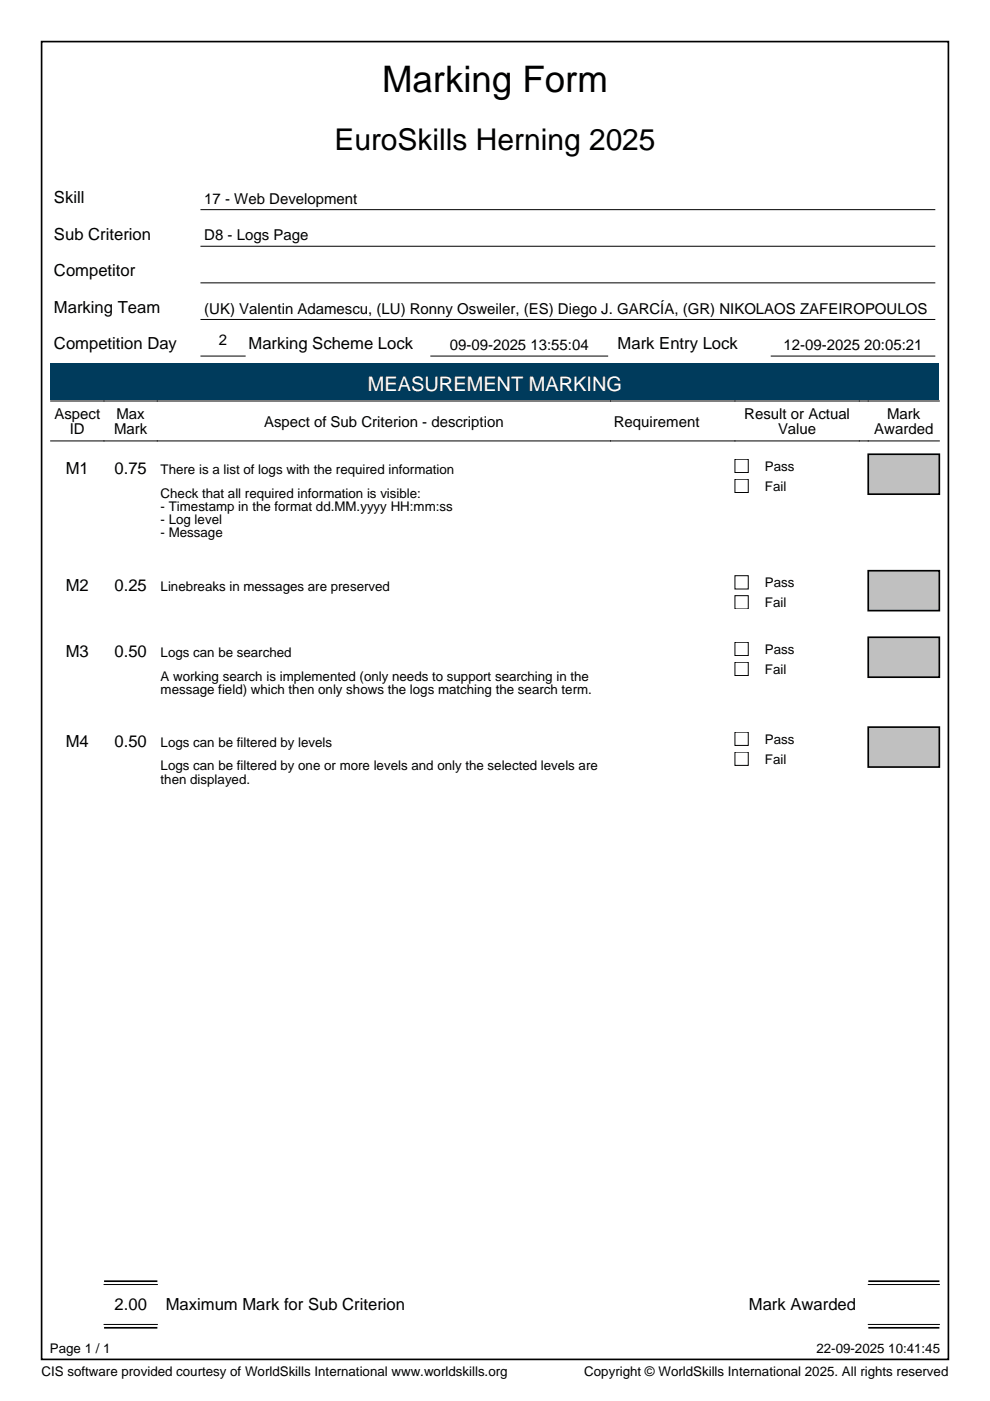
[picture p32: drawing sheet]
<svg xmlns="http://www.w3.org/2000/svg" width="210mm" height="297mm" viewBox="0 0 210 297" stroke-linecap="round" stroke-linejoin="round" font-family="sans-serif">
<defs><g id="words">
<text font-size="7.8" x="81" y="19.4">Marking Form</text>
<text font-size="6.3" x="70.9" y="31.7">EuroSkills Herning 2025</text>
<text font-size="4.2" fill="#fff" x="78" y="82.9">MEASUREMENT MARKING</text>
<g font-size="3.5">
<text x="11.4" y="43">Skill</text>
<text x="11.4" y="50.8">Sub Criterion</text>
<text x="11.4" y="58.6">Competitor</text>
<text x="11.4" y="66.3">Marking Team</text>
<text x="11.4" y="74.1">Competition Day</text>
<text x="52.7" y="74.1">Marking Scheme Lock</text>
<text x="131" y="74.1">Mark Entry Lock</text>
<text x="13.9" y="100.5">M1</text>
<text x="24.3" y="100.5">0.75</text>
<text x="13.9" y="125.2">M2</text>
<text x="24.3" y="125.2">0.25</text>
<text x="13.9" y="139.3">M3</text>
<text x="24.3" y="139.3">0.50</text>
<text x="13.9" y="158.4">M4</text>
<text x="24.3" y="158.4">0.50</text>
<text x="24.3" y="277.8">2.00</text>
<text x="35.1" y="277.8">Maximum Mark for Sub Criterion</text>
<text x="158.8" y="277.8">Mark Awarded</text>
</g>
<g font-size="3.2">
<text x="43.3" y="43.2">17 - Web Development</text>
<text x="43.3" y="51">D8 - Logs Page</text>
<text x="43.3" y="66.5">(UK) Valentin Adamescu, (LU) Ronny Osweiler, (ES) Diego J. GARCÍA, (GR) NIKOLAOS ZAFEIROPOULOS</text>
<text x="46.4" y="73.2">2</text>
<text x="95.4" y="74.3">09-09-2025 13:55:04</text>
<text x="166.1" y="74.3">12-09-2025 20:05:21</text>
<text x="11.5" y="88.9">Aspect</text>
<text x="24.7" y="88.9">Max</text>
<text x="157.8" y="88.9">Result or Actual</text>
<text x="188.1" y="88.9">Mark</text>
<text x="14.8" y="92.1">ID</text>
<text x="24.2" y="92.1">Mark</text>
<text x="56" y="90.5">Aspect of Sub Criterion - description</text>
<text x="130.2" y="90.5">Requirement</text>
<text x="165" y="92.1">Value</text>
<text x="185.4" y="92.1">Awarded</text>
</g>
<g font-size="2.8">
<text x="34.1" y="100.5">There is a list of logs with the required information</text>
<text x="162.2" y="99.8">Pass</text>
<text x="34.1" y="105.5">Check that all required information is visible:</text>
<text x="162.2" y="104.1">Fail</text>
<text x="34.1" y="108.3">- Timestamp in the format dd.MM.yyyy HH:mm:ss</text>
<text x="34.1" y="111.1">- Log level</text>
<text x="34.1" y="113.9">- Message</text>
<text x="34.1" y="125.2">Linebreaks in messages are preserved</text>
<text x="162.2" y="124.5">Pass</text>
<text x="162.2" y="128.8">Fail</text>
<text x="34.1" y="139.3">Logs can be searched</text>
<text x="162.2" y="138.6">Pass</text>
<text x="162.2" y="142.9">Fail</text>
<text x="34.1" y="144.3">A working search is implemented (only needs to support searching in the</text>
<text x="34.1" y="147.1">message field) which then only shows the logs matching the search term.</text>
<text x="34.1" y="158.4">Logs can be filtered by levels</text>
<text x="162.2" y="157.7">Pass</text>
<text x="162.2" y="161.9">Fail</text>
<text x="34.1" y="163.3">Logs can be filtered by one or more levels and only the selected levels are</text>
<text x="34.1" y="166.2">then displayed.</text>
<text x="10.6" y="286.8">Page 1 / 1</text>
<text x="173.1" y="286.8">22-09-2025 10:41:45</text>
<text x="8.8" y="291.7">CIS software provided courtesy of WorldSkills International www.worldskills.org</text>
<text x="123.9" y="291.7">Copyright © WorldSkills International 2025. All rights reserved</text>
</g>
</g></defs>
<path d="M10.7 76.9h188.5v7.8h-188.5z" fill="#003b5c"/>
<g fill="#c0c0c0">
<path d="M184.1 96.3h15.1v8.5h-15.1z"/>
<path d="M184.1 121h15.1v8.5h-15.1z"/>
<path d="M184.1 135.1h15.1v8.5h-15.1z"/>
<path d="M184.1 154.2h15.1v8.4h-15.1z"/>
</g>
<g fill="none" stroke="#000" stroke-width=".21">
<path d="M42.6 44.4h155.6M42.6 52.2h155.6M42.6 60h155.6M42.6 67.7h155.6M42.6 75.5h9.4M91.3 75.5h37.5M163.5 75.5h34.7M10.7 93.5h188.5M10.7 85h188.5M155.8 97.4h2.8v2.8h-2.8zM155.8 101.6h2.8v2.8h-2.8zM155.8 122.1h2.8v2.8h-2.8z"/>
<path d="M155.8 126.3h2.8v2.8h-2.8zM155.8 136.2h2.8v2.8h-2.8zM155.8 140.4h2.8v2.8h-2.8zM155.8 155.2h2.8v2.8h-2.8zM155.8 159.5h2.8v2.8h-2.8zM22.1 272.3h11.3M184.1 272.3h15.1M22.1 280.8h11.3M184.1 280.8h15.1"/>
</g>
<path d="M8.8 8.8h192.3v279.4h-192.3zM184.1 96.3h15.1v8.5h-15.1zM184.1 121h15.1v8.5h-15.1zM184.1 135.1h15.1v8.5h-15.1zM184.1 154.2h15.1v8.4h-15.1zM22.1 271.6h11.3M184.1 271.6h15.1M22.1 281.5h11.3M184.1 281.5h15.1" fill="none" stroke="#000" stroke-width=".35"/>
<use href="#words"/>
</svg>
